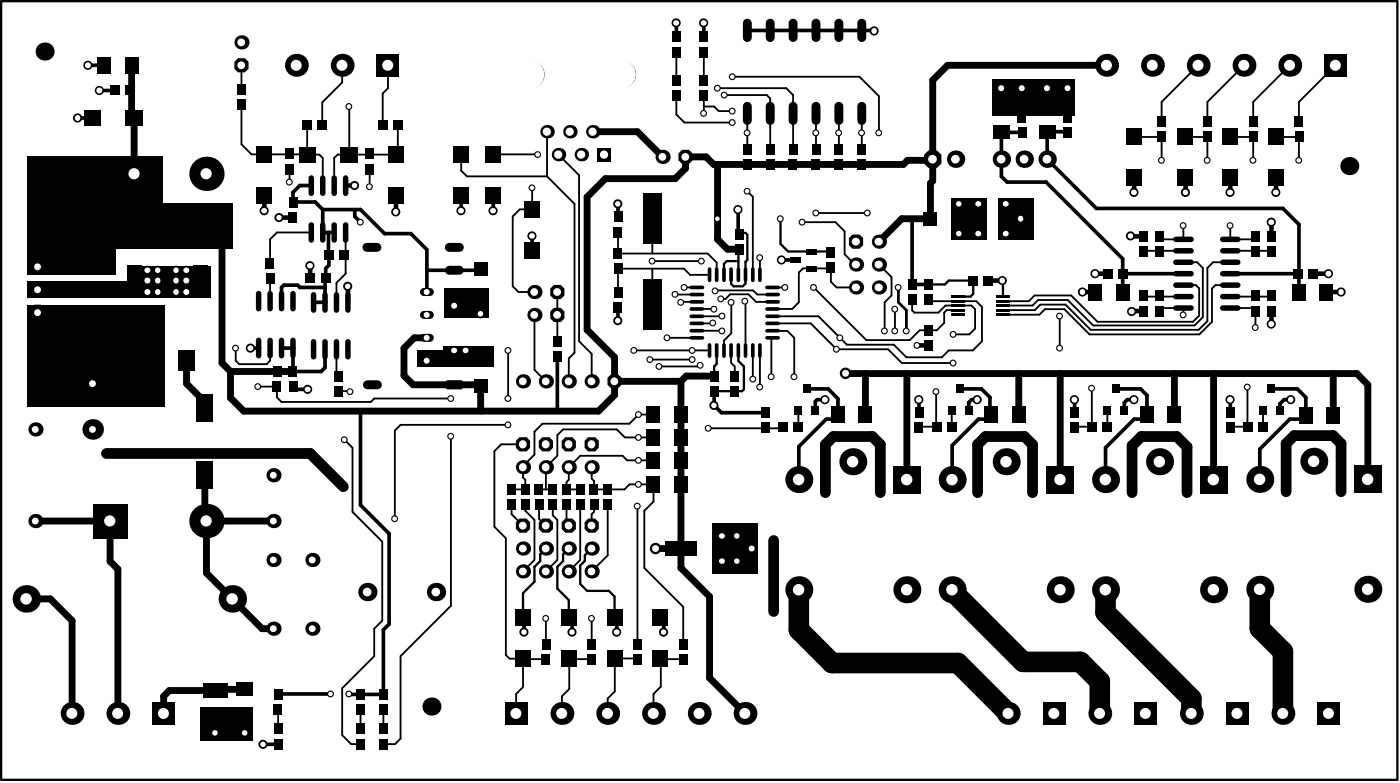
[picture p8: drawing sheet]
<svg xmlns="http://www.w3.org/2000/svg" width="258mm" height="144mm" viewBox="0 0 258 144" stroke-linecap="round" stroke-linejoin="round" font-family="sans-serif">
<path d="M19.6 83.6h37.6l6.1 6.1M142.7 99.6v13.1M152.2 90.8v-8.9l1.5-1.5h7.2l1.5 1.5v8.9M180.3 90.8v-8.9l1.5-1.5h7.2l1.5 1.5v8.9M208.8 90.8v-8.7l1.7-1.7h6.5l1.9 1.9v8.5M237.2 90.6v-8.9l1.5-1.4h7.2l1.5 1.4v8.9" fill="none" stroke="#000" stroke-width="2"/>
<path d="M.2 .2h257.5v143.5h-257.5zM136.2 42.9h1.3l.3 .4v4.6l-.3 .3v4.1l-.5 .5h-1.7l-.5-.5v-1.7M136.2 48.1h-2.2l-.5 .5v2M136.4 45.9l-.2 .2v4.5M144 40.3v4.6l1.4 1.4h7.7l.2 .2M171.2 52.4h3.1l.7-.7h4.5v2.4l-.5 .6h-2.3M185 51.8v2.9M132.2 64.6v2.5l-.5 .4v1.8M136.2 64.6v1.9l1 1v4.2l-.3 .4h-5.2M100.7 101.3v-.2l-1.1 1v1.3l-1 1.1v2.7l-2.1 2.1v4.4M104.9 101.1l-1 1v1.3l-1.1 1.1v4l2.1 2.1v3.1M109.1 101.1l-1.2 1.2v1.1l-.9 .8v3.4l1.3 1.3h4l1.1 1v3.8" fill="none" stroke="#000" stroke-width=".42"/>
<g fill="none" stroke="#000" stroke-width="1.3">
<path d="M24.3 12v9.3l.4 .4v20.5l-.8 .4 .2 .2h15l1.9 1.9v22.2l1.5 1.6M204.1 12h-29.3l-2.8 2.8v18.5l-.4 .5v6.5h-5.3l-4.2 4.2M24.7 32h.1M109.3 24.3h8.3l4.6 4.6M132.4 30.5v13.6l1.8 1.8h2.2M172 29.5h-4.6l-.8 .8h-35l-1.4-1.4h-3.8v2.1l-1.9 1.9h-12.8l-3.4 3.4v24.5l5.1 5v7l-3 3h-65.4l-2.5-2.5v-4.8M5.7 57.6h7l4.4 4.4v7.8M23.9 42.8h-14.6l-2.3 2.4v2.7M17.3 66.5h9.5M34.4 66.5v4.2l3.2 3.2M42.5 68.5h11.5M78.7 62.3h-2.3l-1.9 1.9v5l1.7 1.7h12.2l.3 .2v4.7"/>
<path d="M113.4 70.3h12.2M125.6 70.3v18.5M131.7 69.3h-5.1l-1 1M156 68.8h94.3l2 2.1v17.4M159.6 68.8v7.6M167.3 68.8v19.6M187.9 68.8v7.6M195.6 68.8v19.6M216.6 68.8v7.6M223.8 68.8v19.6M245.9 68.8v7.8M6.5 96h13.8v7.4l1.4 1.5v26.6"/>
<path d="M37.8 87.6v8.1l.3 .3M38.1 96h11.9M38.1 96v9.6l10.2 10.2h2.2M125.6 89.3v15.4l5.3 5.2v15l6.5 6.6M4.9 110.4h4.4l4 4v17.1M121 101.1h4.6M39.7 127.2h-8.5l-1 1.1v3.2M40.3 127h4.9"/>
</g>
<g fill="#000">
<circle cx="98.1" cy="34.6" r=".63"/>
<circle cx="60" cy="55.7" r=".34"/>
<circle cx="126.2" cy="53" r=".17"/>
<circle cx="140.2" cy="47.5" r=".17"/>
<circle cx="218.3" cy="41.6" r=".17"/>
<circle cx="47.7" cy="64.2" r=".34"/>
<circle cx="54" cy="64.2" r=".34"/>
<circle cx="127.7" cy="64.6" r=".17"/>
<circle cx="140.2" cy="71.3" r=".17"/>
<circle cx="38.1" cy="96" r=".63"/>
</g>
<g fill="none" stroke="#000" stroke-width=".68">
<path d="M16.3 12h2.9M18.4 16.7h2.8M124.8 4.2v2.6M129.8 4.2v2.6M137.8 5.6h23.4M14.4 21.7h2.7M57.4 34.2h-2.1l-1.3 1.3v1.7h4.1l1.4 1.4M59.5 38.6v4.2h2.1M59.5 38.6h7l4.4 4.5h4.9l2.9 2.9v7.8M65.4 38.6v1.3l1.1 1M85.1 36.1v2.7M91 36.1v2.7"/>
<path d="M114 37.6v2.4M136.2 38.6v4.3l.2 .2M176.9 37.6v2.7M180.5 37.6v2.7M188.5 24.4h-3.7l-.1-.1v8.2l1.1 1.1h7.1l14.2 14.1v6.1M197 24.4l-.2-.1h-3.6v5l9 9.1h34.4l3 3v12.4M60 53h-4.7l-.4-.5h-2.5l-.5 .5v2.5M60.6 42.8l.1 6.1-.6 .6-.1 6.2h-2.2M78.7 49.8h5.1M88.7 49.6l-.3 .2h-4.4M98.2 43.5v2.7M114 56.7v2.4"/>
<path d="M144.2 47.9h2.5M168.2 40.3v12.1h3M207.1 50.4h11.2M226.9 50.4h12.6M46.2 64.2h1.5M51.9 64.2h2.1v4.3h5.2l.8-.8v-3.3M54 71.2l.5 .5h2.3M66.3 75.8l.2 .2v17.1l5.3 5.2v16.7l-1.1 1.1v11.9l-6.3-.1M83.8 64.6v2.1M102.8 65.8v9.7M131.7 72.1v2.6l1.4 1.4h8.1M148.8 71.7h3.9l1.9 1.8v2.9"/>
<path d="M152.2 73.6h-1.5l-.3 .4v1.6M154.7 77.2h-2.3l-5.1 5.1v6.1M169.5 73.6v2.5M177.1 71.7h3.9l1.6 1.5v3.2M180.3 73.6h-1.1l-.5 .6v1.4M183 77.2h-2.5l-4.9 4.9v6.3M198.2 73.6v2.5M205.8 71.7h4.6l1.2 1.1v3.6M209.2 73.6h-1.3l-.5 .6v1.4M211.7 77.2h-2.5l-5.3 5.3v5.9M226.9 73.6v2.5M234.5 71.7h4.8l1.6 1.5v3.4"/>
<path d="M238.1 73.6h-1.2l-.8 .8v1.2M240.9 77.2h-3l-5.5 5.6v5.5M96.7 114v2.5M105.5 113.7v2.8M113.8 114.2v2.3M122.4 114.2v2.3M38.6 132.1l1.1 3M45.2 132.1v3M51.3 137.1l-2.7 .1M61 127.9l-9.7 .1"/>
</g>
<g fill="none" stroke="#000" stroke-width=".84">
<path d="M184.7 16.3v2.9M188.5 16.3v5.3M193.2 16.3v2.9M197 16.3v5.3M48.8 36.1v2.7M63.8 34.2h1.6M73 36.1v2.9M209.2 32.7v2.8M218.5 32.7l.2 .2v2.6M226.9 32.7v2.8M235.4 32.7v2.8M54 40l-2.5 .1"/>
<path d="M57.2 49l.1 2.3M64.2 52.8v2.9M83.8 54v2.3M88.7 54.9v2.9M182.3 51.7h2.6M185.6 40.3v2.8M199.7 53.8h2.3M202 50.4h2.4M208.6 43.6h2.3M208.9 57.3h2M234.5 40.9v2.7M234.5 57.3v2.4"/>
<path d="M242.3 50.4h2.8M244.7 53.8h2.7M169.2 63.6h2"/>
</g>
<g fill="none" stroke="#000" stroke-width=".34">
<path d="M44.5 12v4.5M44.5 19.3v7.3l1.9 1.8h10.3M63.1 12v3.2l-3.7 3.7v4.1M64.4 19.6v8.9M71.6 12v4.3l-1 .9v5.8M124.8 9.6v5.3M124.8 17.6v3.5l1.4 1.5h8.9M129.8 19.6h1.9l.9 .9h2.5M129.8 9.6v5.3M129.8 17.6v3.3M132.4 16.3h12.6l1.3 1.2v10M133.6 17.5h7.8l.7 .7v9.3"/>
<path d="M135.1 14.1h23.4l3.6 3.6v6.8M221 12l-6.7 6.8v3.7M229.5 12l-6.8 6.8v3.7M237.9 12l-6.7 6.8v3.7M246.3 12l-6.7 6.8v3.7M53.4 31.1v2.5M56.7 23v5.4l.1 .1h2.1l.6 .6v5.1M68.2 31.1v3.3M73.4 23v5.1l-.4 .4h-10.7l-.7 .6v5.1M85.1 28.4v3l1 1.1h14.8M91 28.4l8.2 .1M98.2 34.6v4h-2.3l-1.3 1.3v12.9l1 1h3"/>
<path d="M100.9 24.3v8.2M100.9 32.5l5.1 5.1v27.4l-1.1 1.1v4.2M103 28.5l3.8 3.8v30.6l2.3 2.3v5.1M137.8 35.2l1.1 1.1v14.3M137.8 20.9v6.6M150.5 20.5v7M150.5 39.3h9.5M154.7 20.9v6.6M159 20.9v6.6M209.1 25.2h5.2v4.3M218.5 25.1l.2 .1h4v4.3M226.9 25.1l.2 .1h4.1v4.3"/>
<path d="M235.4 25.1l.2 .1h4v4.3M49.8 51.4v4.1M57.4 42.8h-6.3l-1.3 1.3v4.5M63.8 42.8v7.6l-1.7 1.7v3.6M98.6 58v10.2l2.1 2.1M102.8 53.8v9.2M114 42.8v3.9h16.5l1.7 1.7v2.2M120.3 40.3v6.4M120.3 49.5v6.2M120.3 48.1h9.1M124.5 54.2l4.1 .1M126.2 53h2.4"/>
<path d="M128.6 55.6l-3 .1M128.6 56.9l3.1 .1M130.9 50.6h-3.6l-1.1-1.1h-12.2v4.4M131.5 59.5l.1 .1h-3M131.9 53.6l7-.1 .8 .8h2.8M133 55.1h.8l.9-.9h3.4l1.4 1.4h3M133.2 58.2l-4.6 .1M134.9 55.7v5.7l-1.4 1.4v1.8M137.4 55.5l.1 9.1M140.2 47.5v3.1M142.5 53h2.3M142.5 59.6h7l4.8 4.8h9.5l2.5 2.5h9.5"/>
<path d="M148 40.9h6.1l1.7 1.7v4.2l1.9 1.9h.2M150.1 53l9.7 9.7h8l1.8-1.8h3.2l1.4-1.4v-1.9l.4-.5h2.1M157.9 53h-3.6l-1-1.1v-2.6l-.2 .2h-5l-.8 .7v5.5l-1.2 1.2h-3.6M162.1 48.7l2.3 2.4v3.3l-1.2 1.3v5.3M165.1 57v4M168.2 55.2v2l.5 .4h4.4l1.3-1.3h4.8l.7 .7v3.6l-1.1 1h-3M171.2 55.2l.3 .3h8.6l1 1.1v6.3l-1.7 1.7h-4.4l-1.3 1.2h-6.5l-2.3-2.3h-8.7l-5.2-5.2h-8.5M195.5 58.2v6M210.9 54.5l.1 .2h7.3M213.8 56.8h4.9M218.3 41.6v2.5h-4.2M218.3 56.8v1.2"/>
<path d="M218.3 48.3h2.5l1.1 1.1v9.1l-1.6 1.5h-18.7l-4.6-4.7h-5.5l-1 1h-5.5M218.3 52.5h2.3l.6 .6v5.1l-1.2 1.1h-17.6l-4.8-4.9h-6.8l-1 1.1h-4.8M218.3 46.2h-7.3l-.1 .1M226.9 52.5h-2.7l-.6 .7v6.1l-2.4 2.3h-20.2l-4.7-4.6h-3.6l-1 1h-6.7M226.9 48.3h-3.1l-1.1 1.1v9.8l-1.6 1.6h-19.9l-4.7-4.7h-4.6l-1 1h-5.9M226.9 41.6v2.5h4.9M226.9 46.2h7.5l.1 .1M226.9 56.8h4.7M231.6 57.3v3.1M234.5 54.5l-.1 .2h-7.5M43.5 64.2v2.3l.6 .6h5.1l.6-.6v-2.3M47.6 71.2h3.5v2l.8 .9h16.5l.6-.7h14.2"/>
<path d="M62.1 64.4v4.5l.4 .4M62.5 72.1l2.1 .1M93.7 78.3h-19.8l-1.1 1v16.3M93.7 64.6v8.8M116.9 64.6h14M119.9 66.3h7.8M120.5 76.4h-2.7l-1.7 1.7h-16l-1.5 1.5v4.2l-2.1 2.1v2.1l.4 .4v1.8h-2.5M123.1 62.3h5.7M128.6 60.9l4.6 .1M129.2 67.3l-.2 .2h-7.4M134.8 64.6v2.3l.7 .6v1.8M138.9 64.6v5.2"/>
<path d="M140.2 64.6v6.7M142.5 62.3l-.2 .2v6.9M142.5 60.9l2.7 .1 1.3 1.3v7.1M144.5 78.7l-.2 .2h-13.6M147.3 75.6v3.1M172.7 78.6h-3l-.2 .2M172.7 78.6l.1 .1M172.7 72.2v6.4M175.5 75.6v3.1M198.9 78.6h2.5M201.4 78.6l.1 .1M201.4 71.5v7.1"/>
<path d="M204.3 75.6v3.1M230.1 78.6h-3l-.2 .2M230.1 78.6l.1 .1M230.1 71.3v7.3M233 75.6v3.1M63.5 81l1.5 1.5v11.8l5.5 5.5v14.6l-1.5 1.4v5.1l-5.9 5.9v8.7l1.7 1.6h1.7M83.2 80.4v31.2l-9.3 9.3v15.2l-1 1h-2.2M94.4 93v1.7l2.1 2.2M96.5 81.9h-4l-1.3 1.2v14l2.1 2.1v21.5l.7 .7h2.5v5.2l-1.3 1.3v3.6M96.9 93v1.1l1.7 1.7v7.4l-2.1 2.1M99.4 93v2.6l1.3 1.3M99.4 90.2h2.6"/>
<path d="M102 93v2l.8 .8v7.4l-2.1 2.1M104.5 93v3.4l.4 .5M107 93v10.2l-2.1 2.1M109.1 86.1v2.1l.5 .4v1.6h5.6l.9-.9h4.4v3.1l-1.7 1.7v10.6l7.2 7.1v7M109.6 93v1.3l-.5 .4v2.2M112.1 93v9.3l-3 3M117.6 93.3v25.4M120.5 84.8h-4.8l-.9-.8h-7.8l-2.1 2.1v2.3l-.4 .4v1.4h2.5M120.5 80.6h-5.2l-1.5-1.5h-9.9l-1.1 1.1v3.8l-2.1 2.1v4.1M96.5 110.4v3.3M100.7 114v4.8M109.1 114v4.7"/>
<path d="M51.3 130.7v3.6M66.5 130.7v3.6M70.7 130.7v3.6M96.8 121.5h3.9M104.9 121.4l.1 .1M105 121.5v5.4l-1.4 1.4v3.2M105 121.5h4.1M113.4 121.3v.1M113.4 121.3v6.1l-1.3 1.3v2.8M113.4 121.3h3.8M121.8 121.4l.1 .1M121.9 121.5v5l-1.4 1.4v3.6"/>
<path d="M121.9 121.5h4.1"/>
</g>
<path d="M165.7 53v2.7l1.5 1.5v3.8" fill="none" stroke="#000" stroke-width=".51"/>
<path d="M147.3 108.7v7.4l6.2 6.1h23.2l9.3 9.3M175.6 108.7v.2l13.1 13.1h10.6l3.6 3.6v5.9M203.9 108.7v4.2l15.9 15.8v2.8M232.4 108.6v7.2l4.2 4.3v11.4" fill="none" stroke="#000" stroke-width="3.8"/>
<g fill="#000">
<path d="M183 14.6h15.2v6.7h-15.2z" fill-rule="evenodd"/>
<path d="M5.1 45.8h16.2v4.8h-16.2z" fill-rule="evenodd"/>
<path d="M5.1 51.9h33.7v3h-33.7z" fill-rule="evenodd"/>
<path d="M5.1 28.7h24.9v17.1h-24.9z" fill-rule="evenodd"/>
<path d="M23.4 49h15.4v5.7h-15.4z" fill-rule="evenodd"/>
<path d="M30 37.4h13.1v8.4h-13.1z" fill-rule="evenodd"/>
<path d="M81.9 53.2h8.2v5.5h-8.2z" fill-rule="evenodd"/>
<path d="M175.4 36.5h6.6v7.6h-6.6z" fill-rule="evenodd"/>
<path d="M184.1 36.5h6.5v7.6h-6.5z" fill-rule="evenodd"/>
<path d="M5.1 56.1h25.3v18.8h-25.3z" fill-rule="evenodd"/>
<path d="M77.1 64.6h4.6v2.9h-4.6z" fill-rule="evenodd"/>
<path d="M81.7 63.7h9.3v3.8h-9.3z" fill-rule="evenodd"/>
<path d="M131.3 96.4h8.4v9.3h-8.4z" fill-rule="evenodd"/>
<path d="M36.9 130.4h9.8v6.1h-9.8z" fill-rule="evenodd"/>
</g>
<circle cx="98.1" cy="34.6" r=".42" fill="#fff"/>
<circle cx="99.2" cy="28.5" r=".63" fill="#000"/>
<circle cx="99.2" cy="28.5" r=".42" fill="#fff"/>
<circle cx="120.3" cy="48.1" r=".63" fill="#000"/>
<circle cx="120.3" cy="48.1" r=".42" fill="#fff"/>
<circle cx="129.4" cy="48.1" r=".63" fill="#000"/>
<circle cx="129.4" cy="48.1" r=".42" fill="#fff"/>
<circle cx="140.1" cy="47.5" r=".63" fill="#000"/>
<circle cx="140.1" cy="47.5" r=".42" fill="#fff"/>
<circle cx="154.9" cy="62.3" r=".63" fill="#000"/>
<circle cx="154.9" cy="62.3" r=".42" fill="#fff"/>
<circle cx="154.3" cy="64.4" r=".63" fill="#000"/>
<circle cx="154.3" cy="64.4" r=".42" fill="#fff"/>
<circle cx="175.8" cy="66.9" r=".63" fill="#000"/>
<circle cx="175.8" cy="66.9" r=".42" fill="#fff"/>
<circle cx="175.8" cy="61.6" r=".63" fill="#000"/>
<circle cx="175.8" cy="61.6" r=".42" fill="#fff"/>
<circle cx="230.1" cy="71.3" r=".63" fill="#000"/>
<circle cx="230.1" cy="71.3" r=".42" fill="#fff"/>
<circle cx="201.3" cy="71.5" r=".63" fill="#000"/>
<circle cx="201.3" cy="71.5" r=".42" fill="#fff"/>
<circle cx="195.4" cy="64.2" r=".63" fill="#000"/>
<circle cx="195.4" cy="64.2" r=".42" fill="#fff"/>
<circle cx="195.4" cy="58.2" r=".63" fill="#000"/>
<circle cx="195.4" cy="58.2" r=".42" fill="#fff"/>
<circle cx="163.1" cy="61" r=".63" fill="#000"/>
<circle cx="163.1" cy="61" r=".42" fill="#fff"/>
<circle cx="172.6" cy="72.2" r=".63" fill="#000"/>
<circle cx="172.6" cy="72.2" r=".42" fill="#fff"/>
<circle cx="165" cy="61" r=".63" fill="#000"/>
<circle cx="165" cy="61" r=".42" fill="#fff"/>
<circle cx="165" cy="57" r=".63" fill="#000"/>
<circle cx="165" cy="57" r=".42" fill="#fff"/>
<circle cx="150" cy="53" r=".63" fill="#000"/>
<circle cx="150" cy="53" r=".42" fill="#fff"/>
<circle cx="144.8" cy="53" r=".63" fill="#000"/>
<circle cx="144.8" cy="53" r=".42" fill="#fff"/>
<circle cx="158.9" cy="24.5" r=".63" fill="#000"/>
<circle cx="158.9" cy="24.5" r=".42" fill="#fff"/>
<circle cx="137.4" cy="55.5" r=".63" fill="#000"/>
<circle cx="137.4" cy="55.5" r=".42" fill="#fff"/>
<circle cx="154.7" cy="24.5" r=".63" fill="#000"/>
<circle cx="154.7" cy="24.5" r=".42" fill="#fff"/>
<circle cx="134.8" cy="55.7" r=".63" fill="#000"/>
<circle cx="134.8" cy="55.7" r=".42" fill="#fff"/>
<circle cx="135.1" cy="22.6" r=".63" fill="#000"/>
<circle cx="135.1" cy="22.6" r=".42" fill="#fff"/>
<circle cx="127.7" cy="64.6" r=".63" fill="#000"/>
<circle cx="127.7" cy="64.6" r=".42" fill="#fff"/>
<circle cx="133.2" cy="61" r=".63" fill="#000"/>
<circle cx="133.2" cy="61" r=".42" fill="#fff"/>
<circle cx="129.8" cy="20.9" r=".63" fill="#000"/>
<circle cx="129.8" cy="20.9" r=".42" fill="#fff"/>
<circle cx="123" cy="62.3" r=".63" fill="#000"/>
<circle cx="123" cy="62.3" r=".42" fill="#fff"/>
<circle cx="131.5" cy="59.5" r=".63" fill="#000"/>
<circle cx="131.5" cy="59.5" r=".42" fill="#fff"/>
<circle cx="133.2" cy="58.2" r=".63" fill="#000"/>
<circle cx="133.2" cy="58.2" r=".42" fill="#fff"/>
<circle cx="131.7" cy="57" r=".63" fill="#000"/>
<circle cx="131.7" cy="57" r=".42" fill="#fff"/>
<circle cx="146.5" cy="69.4" r=".63" fill="#000"/>
<circle cx="146.5" cy="69.4" r=".42" fill="#fff"/>
<circle cx="142.2" cy="69.4" r=".63" fill="#000"/>
<circle cx="142.2" cy="69.4" r=".42" fill="#fff"/>
<circle cx="140.1" cy="71.3" r=".63" fill="#000"/>
<circle cx="140.1" cy="71.3" r=".42" fill="#fff"/>
<circle cx="138.9" cy="69.8" r=".63" fill="#000"/>
<circle cx="138.9" cy="69.8" r=".42" fill="#fff"/>
<circle cx="117.7" cy="76.4" r=".63" fill="#000"/>
<circle cx="117.7" cy="76.4" r=".42" fill="#fff"/>
<circle cx="117.7" cy="80.6" r=".63" fill="#000"/>
<circle cx="117.7" cy="80.6" r=".42" fill="#fff"/>
<circle cx="117.7" cy="84.8" r=".63" fill="#000"/>
<circle cx="117.7" cy="84.8" r=".42" fill="#fff"/>
<circle cx="117.7" cy="89.3" r=".63" fill="#000"/>
<circle cx="117.7" cy="89.3" r=".42" fill="#fff"/>
<circle cx="130.6" cy="78.9" r=".63" fill="#000"/>
<circle cx="130.6" cy="78.9" r=".42" fill="#fff"/>
<circle cx="125.6" cy="55.7" r=".63" fill="#000"/>
<circle cx="125.6" cy="55.7" r=".42" fill="#fff"/>
<circle cx="132.3" cy="16.3" r=".63" fill="#000"/>
<circle cx="132.3" cy="16.3" r=".42" fill="#fff"/>
<circle cx="133.6" cy="17.5" r=".63" fill="#000"/>
<circle cx="133.6" cy="17.5" r=".42" fill="#fff"/>
<circle cx="124.5" cy="54.2" r=".63" fill="#000"/>
<circle cx="124.5" cy="54.2" r=".42" fill="#fff"/>
<circle cx="126.2" cy="53" r=".63" fill="#000"/>
<circle cx="126.2" cy="53" r=".42" fill="#fff"/>
<circle cx="137.8" cy="24.5" r=".63" fill="#000"/>
<circle cx="137.8" cy="24.5" r=".42" fill="#fff"/>
<circle cx="137.8" cy="35.2" r=".63" fill="#000"/>
<circle cx="137.8" cy="35.2" r=".42" fill="#fff"/>
<circle cx="150.5" cy="24.5" r=".63" fill="#000"/>
<circle cx="150.5" cy="24.5" r=".42" fill="#fff"/>
<circle cx="150.5" cy="39.3" r=".63" fill="#000"/>
<circle cx="150.5" cy="39.3" r=".42" fill="#fff"/>
<circle cx="160" cy="39.3" r=".63" fill="#000"/>
<circle cx="160" cy="39.3" r=".42" fill="#fff"/>
<circle cx="162.1" cy="24.5" r=".63" fill="#000"/>
<circle cx="162.1" cy="24.5" r=".42" fill="#fff"/>
<circle cx="135.1" cy="14.1" r=".63" fill="#000"/>
<circle cx="135.1" cy="14.1" r=".42" fill="#fff"/>
<circle cx="135.1" cy="20.5" r=".63" fill="#000"/>
<circle cx="135.1" cy="20.5" r=".42" fill="#fff"/>
<circle cx="147.9" cy="40.9" r=".63" fill="#000"/>
<circle cx="147.9" cy="40.9" r=".42" fill="#fff"/>
<circle cx="131.9" cy="53.6" r=".63" fill="#000"/>
<circle cx="131.9" cy="53.6" r=".42" fill="#fff"/>
<circle cx="119.9" cy="66.3" r=".63" fill="#000"/>
<circle cx="119.9" cy="66.3" r=".42" fill="#fff"/>
<circle cx="132.9" cy="55.1" r=".63" fill="#000"/>
<circle cx="132.9" cy="55.1" r=".42" fill="#fff"/>
<circle cx="127.7" cy="66.3" r=".63" fill="#000"/>
<circle cx="127.7" cy="66.3" r=".42" fill="#fff"/>
<circle cx="129.1" cy="67.3" r=".63" fill="#000"/>
<circle cx="129.1" cy="67.3" r=".42" fill="#fff"/>
<circle cx="121.5" cy="67.5" r=".63" fill="#000"/>
<circle cx="121.5" cy="67.5" r=".42" fill="#fff"/>
<circle cx="64.6" cy="72.2" r=".63" fill="#000"/>
<circle cx="64.6" cy="72.2" r=".42" fill="#fff"/>
<circle cx="116.9" cy="64.6" r=".63" fill="#000"/>
<circle cx="116.9" cy="64.6" r=".42" fill="#fff"/>
<circle cx="93.7" cy="64.6" r=".63" fill="#000"/>
<circle cx="93.7" cy="64.6" r=".42" fill="#fff"/>
<circle cx="93.7" cy="73.4" r=".63" fill="#000"/>
<circle cx="93.7" cy="73.4" r=".42" fill="#fff"/>
<circle cx="93.7" cy="78.3" r=".63" fill="#000"/>
<circle cx="93.7" cy="78.3" r=".42" fill="#fff"/>
<circle cx="72.8" cy="95.6" r=".63" fill="#000"/>
<circle cx="72.8" cy="95.6" r=".42" fill="#fff"/>
<circle cx="132.3" cy="40.3" r=".63" fill="#000"/>
<circle cx="132.3" cy="40.3" r=".42" fill="#fff"/>
<circle cx="143.9" cy="40.3" r=".63" fill="#000"/>
<circle cx="143.9" cy="40.3" r=".42" fill="#fff"/>
<circle cx="156" cy="68.8" r="1.06" fill="#000"/>
<circle cx="156" cy="68.8" r=".63" fill="#fff"/>
<circle cx="120.9" cy="101.1" r="1.06" fill="#000"/>
<circle cx="120.9" cy="101.1" r=".63" fill="#fff"/>
<circle cx="218.2" cy="41.6" r=".63" fill="#000"/>
<circle cx="218.2" cy="41.6" r=".42" fill="#fff"/>
<circle cx="222.7" cy="29.5" r=".63" fill="#000"/>
<circle cx="222.7" cy="29.5" r=".42" fill="#fff"/>
<circle cx="226.9" cy="41.6" r=".63" fill="#000"/>
<circle cx="226.9" cy="41.6" r=".42" fill="#fff"/>
<circle cx="231.1" cy="29.5" r=".63" fill="#000"/>
<circle cx="231.1" cy="29.5" r=".42" fill="#fff"/>
<circle cx="231.5" cy="60.4" r=".63" fill="#000"/>
<circle cx="231.5" cy="60.4" r=".42" fill="#fff"/>
<circle cx="239.6" cy="29.5" r=".63" fill="#000"/>
<circle cx="239.6" cy="29.5" r=".42" fill="#fff"/>
<circle cx="218.2" cy="58" r=".63" fill="#000"/>
<circle cx="218.2" cy="58" r=".42" fill="#fff"/>
<circle cx="214.2" cy="29.5" r=".63" fill="#000"/>
<circle cx="214.2" cy="29.5" r=".42" fill="#fff"/>
<circle cx="100.7" cy="114" r=".63" fill="#000"/>
<circle cx="100.7" cy="114" r=".42" fill="#fff"/>
<circle cx="109.1" cy="114" r=".63" fill="#000"/>
<circle cx="109.1" cy="114" r=".42" fill="#fff"/>
<circle cx="117.5" cy="93.3" r=".63" fill="#000"/>
<circle cx="117.5" cy="93.3" r=".42" fill="#fff"/>
<circle cx="83.1" cy="80.4" r=".63" fill="#000"/>
<circle cx="83.1" cy="80.4" r=".42" fill="#fff"/>
<circle cx="63.5" cy="81" r=".63" fill="#000"/>
<circle cx="63.5" cy="81" r=".42" fill="#fff"/>
<circle cx="47.5" cy="71.2" r=".63" fill="#000"/>
<circle cx="47.5" cy="71.2" r=".42" fill="#fff"/>
<circle cx="43.4" cy="64.2" r=".63" fill="#000"/>
<circle cx="43.4" cy="64.2" r=".42" fill="#fff"/>
<circle cx="64.3" cy="19.6" r=".63" fill="#000"/>
<circle cx="64.3" cy="19.6" r=".42" fill="#fff"/>
<circle cx="53.4" cy="33.6" r=".63" fill="#000"/>
<circle cx="53.4" cy="33.6" r=".42" fill="#fff"/>
<circle cx="68.1" cy="34.4" r=".63" fill="#000"/>
<circle cx="68.1" cy="34.4" r=".42" fill="#fff"/>
<circle cx="48.7" cy="38.8" r=".84" fill="#000"/>
<circle cx="48.7" cy="38.8" r=".53" fill="#fff"/>
<circle cx="73" cy="39" r=".84" fill="#000"/>
<circle cx="73" cy="39" r=".53" fill="#fff"/>
<circle cx="65.4" cy="34.2" r=".84" fill="#000"/>
<circle cx="65.4" cy="34.2" r=".51" fill="#fff"/>
<circle cx="51.5" cy="40.1" r=".84" fill="#000"/>
<circle cx="51.5" cy="40.1" r=".51" fill="#fff"/>
<circle cx="57.2" cy="49" r=".84" fill="#000"/>
<circle cx="57.2" cy="49" r=".53" fill="#fff"/>
<circle cx="64.1" cy="52.8" r=".84" fill="#000"/>
<circle cx="64.1" cy="52.8" r=".51" fill="#fff"/>
<circle cx="83.8" cy="56.3" r=".84" fill="#000"/>
<circle cx="83.8" cy="56.3" r=".55" fill="#fff"/>
<circle cx="88.6" cy="57.8" r=".84" fill="#000"/>
<circle cx="88.6" cy="57.8" r=".51" fill="#fff"/>
<circle cx="196.9" cy="16.3" r=".84" fill="#000"/>
<circle cx="196.9" cy="16.3" r=".55" fill="#fff"/>
<circle cx="193.1" cy="16.3" r=".84" fill="#000"/>
<circle cx="193.1" cy="16.3" r=".55" fill="#fff"/>
<circle cx="188.5" cy="16.3" r=".84" fill="#000"/>
<circle cx="188.5" cy="16.3" r=".55" fill="#fff"/>
<circle cx="184.7" cy="16.3" r=".84" fill="#000"/>
<circle cx="184.7" cy="16.3" r=".55" fill="#fff"/>
<circle cx="185.5" cy="43.1" r=".84" fill="#000"/>
<circle cx="185.5" cy="43.1" r=".53" fill="#fff"/>
<circle cx="188.3" cy="40.3" r=".84" fill="#000"/>
<circle cx="188.2" cy="40.3" r=".53" fill="#fff"/>
<circle cx="185.5" cy="37.6" r=".84" fill="#000"/>
<circle cx="185.5" cy="37.6" r=".53" fill="#fff"/>
<circle cx="184.9" cy="51.7" r=".84" fill="#000"/>
<circle cx="184.9" cy="51.7" r=".53" fill="#fff"/>
<circle cx="202" cy="50.4" r=".84" fill="#000"/>
<circle cx="202" cy="50.4" r=".55" fill="#fff"/>
<circle cx="199.7" cy="53.8" r=".84" fill="#000"/>
<circle cx="199.6" cy="53.8" r=".53" fill="#fff"/>
<circle cx="208.7" cy="57.4" r=".84" fill="#000"/>
<circle cx="208.8" cy="57.4" r=".53" fill="#fff"/>
<circle cx="208.5" cy="43.5" r=".84" fill="#000"/>
<circle cx="208.5" cy="43.5" r=".51" fill="#fff"/>
<circle cx="209.2" cy="35.5" r=".84" fill="#000"/>
<circle cx="209.2" cy="35.5" r=".53" fill="#fff"/>
<circle cx="218.7" cy="35.5" r=".84" fill="#000"/>
<circle cx="218.7" cy="35.5" r=".51" fill="#fff"/>
<circle cx="226.9" cy="35.5" r=".84" fill="#000"/>
<circle cx="226.9" cy="35.5" r=".53" fill="#fff"/>
<circle cx="235.3" cy="35.5" r=".84" fill="#000"/>
<circle cx="235.4" cy="35.5" r=".53" fill="#fff"/>
<circle cx="234.5" cy="40.9" r=".84" fill="#000"/>
<circle cx="234.5" cy="40.9" r=".53" fill="#fff"/>
<circle cx="245" cy="50.4" r=".84" fill="#000"/>
<circle cx="245" cy="50.4" r=".55" fill="#fff"/>
<circle cx="247.4" cy="53.8" r=".84" fill="#000"/>
<circle cx="247.3" cy="53.8" r=".53" fill="#fff"/>
<circle cx="234.5" cy="59.7" r=".84" fill="#000"/>
<circle cx="234.5" cy="59.7" r=".55" fill="#fff"/>
<circle cx="45.1" cy="135.1" r=".84" fill="#000"/>
<circle cx="45.1" cy="135.1" r=".51" fill="#fff"/>
<circle cx="96.6" cy="116.5" r=".84" fill="#000"/>
<circle cx="96.6" cy="116.5" r=".51" fill="#fff"/>
<circle cx="105.5" cy="116.5" r=".84" fill="#000"/>
<circle cx="105.5" cy="116.5" r=".51" fill="#fff"/>
<circle cx="113.7" cy="116.5" r=".84" fill="#000"/>
<circle cx="113.8" cy="116.5" r=".53" fill="#fff"/>
<circle cx="122.4" cy="116.5" r=".84" fill="#000"/>
<circle cx="122.4" cy="116.5" r=".51" fill="#fff"/>
<circle cx="133.2" cy="98.8" r=".84" fill="#000"/>
<circle cx="133.2" cy="98.8" r=".53" fill="#fff"/>
<circle cx="135.9" cy="98.8" r=".84" fill="#000"/>
<circle cx="135.9" cy="98.8" r=".51" fill="#fff"/>
<circle cx="133.2" cy="103.4" r=".84" fill="#000"/>
<circle cx="133.2" cy="103.4" r=".53" fill="#fff"/>
<circle cx="135.9" cy="103.4" r=".84" fill="#000"/>
<circle cx="135.9" cy="103.4" r=".51" fill="#fff"/>
<circle cx="138.6" cy="101.1" r=".84" fill="#000"/>
<circle cx="138.6" cy="101.1" r=".55" fill="#fff"/>
<circle cx="27.2" cy="49.8" r=".84" fill="#000"/>
<circle cx="27.2" cy="49.8" r=".53" fill="#fff"/>
<circle cx="27.2" cy="51.7" r=".84" fill="#000"/>
<circle cx="27.2" cy="51.7" r=".55" fill="#fff"/>
<circle cx="34.4" cy="49.8" r=".84" fill="#000"/>
<circle cx="34.4" cy="49.8" r=".53" fill="#fff"/>
<circle cx="34.4" cy="51.7" r=".84" fill="#000"/>
<circle cx="34.4" cy="51.7" r=".55" fill="#fff"/>
<circle cx="34.4" cy="53.8" r=".84" fill="#000"/>
<circle cx="34.4" cy="53.8" r=".55" fill="#fff"/>
<circle cx="29.1" cy="49.8" r=".84" fill="#000"/>
<circle cx="29.1" cy="49.8" r=".51" fill="#fff"/>
<circle cx="29.1" cy="51.7" r=".84" fill="#000"/>
<circle cx="29.1" cy="51.7" r=".53" fill="#fff"/>
<circle cx="32.5" cy="49.8" r=".84" fill="#000"/>
<circle cx="32.5" cy="49.8" r=".51" fill="#fff"/>
<circle cx="32.5" cy="51.7" r=".84" fill="#000"/>
<circle cx="32.4" cy="51.7" r=".53" fill="#fff"/>
<circle cx="32.5" cy="53.8" r=".84" fill="#000"/>
<circle cx="32.4" cy="53.8" r=".53" fill="#fff"/>
<circle cx="46.2" cy="64.2" r=".84" fill="#000"/>
<circle cx="46.2" cy="64.2" r=".53" fill="#fff"/>
<circle cx="56.7" cy="71.7" r=".84" fill="#000"/>
<circle cx="56.8" cy="71.7" r=".53" fill="#fff"/>
<circle cx="83.8" cy="64.6" r=".84" fill="#000"/>
<circle cx="83.8" cy="64.6" r=".53" fill="#fff"/>
<circle cx="85.9" cy="64.6" r=".84" fill="#000"/>
<circle cx="85.9" cy="64.6" r=".53" fill="#fff"/>
<circle cx="113.9" cy="59.1" r=".84" fill="#000"/>
<circle cx="113.9" cy="59.1" r=".51" fill="#fff"/>
<circle cx="98.1" cy="43.5" r=".84" fill="#000"/>
<circle cx="98.1" cy="43.5" r=".53" fill="#fff"/>
<circle cx="90.9" cy="38.8" r=".84" fill="#000"/>
<circle cx="91" cy="38.8" r=".53" fill="#fff"/>
<circle cx="85" cy="38.8" r=".84" fill="#000"/>
<circle cx="85" cy="38.8" r=".53" fill="#fff"/>
<circle cx="113.9" cy="37.6" r=".84" fill="#000"/>
<circle cx="113.9" cy="37.6" r=".51" fill="#fff"/>
<circle cx="124.7" cy="4.2" r=".84" fill="#000"/>
<circle cx="124.7" cy="4.2" r=".53" fill="#fff"/>
<circle cx="129.8" cy="4.2" r=".84" fill="#000"/>
<circle cx="129.8" cy="4.2" r=".53" fill="#fff"/>
<circle cx="161.2" cy="5.7" r=".84" fill="#000"/>
<circle cx="161.2" cy="5.7" r=".53" fill="#fff"/>
<circle cx="176.9" cy="43.1" r=".84" fill="#000"/>
<circle cx="176.9" cy="43.1" r=".51" fill="#fff"/>
<circle cx="180.4" cy="43.1" r=".84" fill="#000"/>
<circle cx="180.5" cy="43.1" r=".53" fill="#fff"/>
<circle cx="176.9" cy="37.6" r=".84" fill="#000"/>
<circle cx="176.9" cy="37.6" r=".51" fill="#fff"/>
<circle cx="180.4" cy="37.6" r=".84" fill="#000"/>
<circle cx="180.5" cy="37.6" r=".53" fill="#fff"/>
<circle cx="136.1" cy="38.6" r=".84" fill="#000"/>
<circle cx="136.1" cy="38.6" r=".55" fill="#fff"/>
<circle cx="144.1" cy="47.9" r=".84" fill="#000"/>
<circle cx="144.1" cy="47.9" r=".55" fill="#fff"/>
<circle cx="131.7" cy="74.7" r=".84" fill="#000"/>
<circle cx="131.7" cy="74.7" r=".51" fill="#fff"/>
<circle cx="152.2" cy="73.6" r=".84" fill="#000"/>
<circle cx="152.2" cy="73.6" r=".55" fill="#fff"/>
<circle cx="169.5" cy="73.6" r=".84" fill="#000"/>
<circle cx="169.5" cy="73.6" r=".55" fill="#fff"/>
<circle cx="180.2" cy="73.6" r=".84" fill="#000"/>
<circle cx="180.2" cy="73.6" r=".53" fill="#fff"/>
<circle cx="209.2" cy="73.6" r=".84" fill="#000"/>
<circle cx="209.2" cy="73.6" r=".55" fill="#fff"/>
<circle cx="198.2" cy="73.6" r=".84" fill="#000"/>
<circle cx="198.2" cy="73.6" r=".55" fill="#fff"/>
<circle cx="226.9" cy="73.6" r=".84" fill="#000"/>
<circle cx="226.9" cy="73.6" r=".55" fill="#fff"/>
<circle cx="238.1" cy="73.6" r=".84" fill="#000"/>
<circle cx="238.1" cy="73.6" r=".53" fill="#fff"/>
<circle cx="16.2" cy="12" r=".84" fill="#000"/>
<circle cx="16.2" cy="12" r=".55" fill="#fff"/>
<circle cx="18.3" cy="16.7" r=".84" fill="#000"/>
<circle cx="18.3" cy="16.7" r=".55" fill="#fff"/>
<circle cx="14.3" cy="21.7" r=".84" fill="#000"/>
<circle cx="14.3" cy="21.7" r=".53" fill="#fff"/>
<circle cx="83.1" cy="73.4" r=".63" fill="#000"/>
<circle cx="83.1" cy="73.4" r=".42" fill="#fff"/>
<circle cx="169.1" cy="63.6" r=".63" fill="#000"/>
<circle cx="169.1" cy="63.6" r=".42" fill="#fff"/>
<circle cx="167.1" cy="61" r=".63" fill="#000"/>
<circle cx="167.1" cy="61" r=".42" fill="#fff"/>
<circle cx="165.7" cy="53" r=".63" fill="#000"/>
<circle cx="165.7" cy="53" r=".42" fill="#fff"/>
<circle cx="48.5" cy="137.2" r=".84" fill="#000"/>
<circle cx="48.5" cy="137.2" r=".51" fill="#fff"/>
<circle cx="29.1" cy="53.8" r=".84" fill="#000"/>
<circle cx="29.1" cy="53.8" r=".53" fill="#fff"/>
<circle cx="27.2" cy="53.8" r=".84" fill="#000"/>
<circle cx="27.2" cy="53.8" r=".55" fill="#fff"/>
<circle cx="39.6" cy="135.1" r=".84" fill="#000"/>
<circle cx="39.6" cy="135.1" r=".51" fill="#fff"/>
<circle cx="66.5" cy="40.9" r=".63" fill="#000"/>
<circle cx="66.5" cy="40.9" r=".42" fill="#fff"/>
<circle cx="64.3" cy="127.9" r=".63" fill="#000"/>
<circle cx="64.3" cy="127.9" r=".42" fill="#fff"/>
<circle cx="61" cy="127.9" r=".63" fill="#000"/>
<circle cx="61" cy="127.9" r=".42" fill="#fff"/>
<circle cx="100.7" cy="105.3" r="1.31" fill="#000"/>
<circle cx="100.7" cy="105.3" r=".72" fill="#fff"/>
<path d="M100 80.6h1.4l.6 .6v1.3l-.6 .7h-1.4l-.6-.7v-1.3z" fill-rule="evenodd" fill="#000"/>
<circle cx="100.6" cy="81.9" r=".74" fill="#fff"/>
<circle cx="100.9" cy="24.3" r="1.25" fill="#000"/>
<circle cx="100.9" cy="24.3" r=".76" fill="#fff"/>
<path d="M156.6 43.9l.7-.7h1.2l.7 .7v1.3l-.7 .6h-1.2l-.7-.6z" fill-rule="evenodd" fill="#000"/>
<circle cx="157.9" cy="44.5" r=".74" fill="#fff"/>
<path d="M99.4 96.2l.7-.6h1.2l.7 .6v1.3l-.7 .7h-1.2l-.7-.7z" fill-rule="evenodd" fill="#000"/>
<circle cx="100.7" cy="96.9" r=".72" fill="#fff"/>
<circle cx="100.7" cy="86.1" r="1.31" fill="#000"/>
<circle cx="100.6" cy="86.1" r=".74" fill="#fff"/>
<circle cx="100.7" cy="70.3" r="1.31" fill="#000"/>
<circle cx="100.7" cy="70.3" r=".72" fill="#fff"/>
<circle cx="107.2" cy="28.5" r="1.25" fill="#000"/>
<circle cx="107.2" cy="28.5" r=".76" fill="#fff"/>
<circle cx="157.9" cy="53" r="1.31" fill="#000"/>
<circle cx="157.9" cy="53" r=".74" fill="#fff"/>
<circle cx="100.7" cy="101.1" r="1.31" fill="#000"/>
<circle cx="100.7" cy="101.1" r=".72" fill="#fff"/>
<circle cx="157.9" cy="48.7" r="1.31" fill="#000"/>
<circle cx="157.9" cy="48.7" r=".74" fill="#fff"/>
<path d="M78.2 58h1.1" fill="none" stroke="#000" stroke-width="1.5"/>
<circle cx="78.7" cy="58" r=".55" fill="#fff"/>
<circle cx="104.9" cy="105.3" r="1.31" fill="#000"/>
<circle cx="104.9" cy="105.3" r=".72" fill="#fff"/>
<circle cx="109.1" cy="105.3" r="1.31" fill="#000"/>
<circle cx="109.1" cy="105.3" r=".72" fill="#fff"/>
<path d="M104.2 80.6h1.4l.6 .6v1.3l-.6 .7h-1.4l-.6-.7v-1.3z" fill-rule="evenodd" fill="#000"/>
<circle cx="104.9" cy="81.9" r=".74" fill="#fff"/>
<path d="M108.5 80.6h1.3l.6 .6v1.3l-.6 .7h-1.3l-.7-.7v-1.3z" fill-rule="evenodd" fill="#000"/>
<circle cx="109.1" cy="81.9" r=".74" fill="#fff"/>
<path d="M101.5 57.4l.7-.7h1.2l.7 .7v1.3l-.7 .6h-1.2l-.7-.6z" fill-rule="evenodd" fill="#000"/>
<circle cx="102.8" cy="58" r=".72" fill="#fff"/>
<circle cx="105.1" cy="24.3" r="1.25" fill="#000"/>
<circle cx="105.1" cy="24.3" r=".76" fill="#fff"/>
<circle cx="109.3" cy="24.3" r="1.25" fill="#000"/>
<circle cx="109.3" cy="24.3" r=".76" fill="#fff"/>
<circle cx="162.1" cy="44.5" r="1.31" fill="#000"/>
<circle cx="162.1" cy="44.5" r=".74" fill="#fff"/>
<circle cx="13.3" cy="131.5" r="2.11" fill="#000"/>
<circle cx="13.3" cy="131.5" r="1.01" fill="#fff"/>
<circle cx="6.5" cy="96" r="1.31" fill="#000"/>
<circle cx="6.5" cy="96" r=".63" fill="#fff"/>
<circle cx="6.5" cy="79.1" r="1.31" fill="#000"/>
<circle cx="6.5" cy="79.1" r=".63" fill="#fff"/>
<path d="M6.5 53.4h.9" fill="none" stroke="#000" stroke-width="3"/>
<circle cx="6.9" cy="53.4" r=".63" fill="#fff"/>
<path d="M6.5 57.6h.9" fill="none" stroke="#000" stroke-width="3"/>
<circle cx="6.9" cy="57.6" r=".63" fill="#fff"/>
<circle cx="21.7" cy="131.5" r="2.11" fill="#000"/>
<circle cx="21.7" cy="131.5" r="1.01" fill="#fff"/>
<path d="M17.1 92.8h6.4v6.4h-6.4z" fill-rule="evenodd" fill="#000"/>
<circle cx="20.2" cy="96" r="1.03" fill="#fff"/>
<circle cx="38.1" cy="96" r="3.2" fill="#000"/>
<circle cx="38" cy="96" r="1.03" fill="#fff"/>
<circle cx="50.5" cy="96" r="1.31" fill="#000"/>
<circle cx="50.4" cy="96" r=".63" fill="#fff"/>
<circle cx="67.8" cy="109.1" r="1.69" fill="#000"/>
<circle cx="67.7" cy="109.1" r=".8" fill="#fff"/>
<circle cx="63.1" cy="12" r="2.11" fill="#000"/>
<circle cx="63.1" cy="12" r="1.01" fill="#fff"/>
<circle cx="80.4" cy="109.1" r="1.69" fill="#000"/>
<circle cx="80.4" cy="109.1" r=".8" fill="#fff"/>
<path d="M78.2 66.5h1.1" fill="none" stroke="#000" stroke-width="1.5"/>
<circle cx="78.7" cy="66.5" r=".55" fill="#fff"/>
<path d="M78.2 53.8h1.1" fill="none" stroke="#000" stroke-width="1.5"/>
<circle cx="78.7" cy="53.8" r=".55" fill="#fff"/>
<circle cx="103.6" cy="131.5" r="2.11" fill="#000"/>
<circle cx="103.6" cy="131.5" r="1.01" fill="#fff"/>
<path d="M103.6 96.2l.7-.6h1.2l.7 .6v1.3l-.7 .7h-1.2l-.7-.7z" fill-rule="evenodd" fill="#000"/>
<circle cx="104.9" cy="96.9" r=".72" fill="#fff"/>
<path d="M107.8 96.2l.7-.6h1.3l.6 .6v1.3l-.6 .7h-1.3l-.7-.7z" fill-rule="evenodd" fill="#000"/>
<circle cx="109.1" cy="96.9" r=".72" fill="#fff"/>
<circle cx="104.9" cy="86.1" r="1.31" fill="#000"/>
<circle cx="104.9" cy="86.1" r=".74" fill="#fff"/>
<circle cx="109.1" cy="86.1" r="1.31" fill="#000"/>
<circle cx="109.1" cy="86.1" r=".74" fill="#fff"/>
<circle cx="104.9" cy="70.3" r="1.31" fill="#000"/>
<circle cx="104.9" cy="70.3" r=".72" fill="#fff"/>
<circle cx="109.1" cy="70.3" r="1.31" fill="#000"/>
<circle cx="109.1" cy="70.3" r=".72" fill="#fff"/>
<path d="M101.5 53.2l.7-.7h1.2l.7 .7v1.2l-.7 .7h-1.2l-.7-.7z" fill-rule="evenodd" fill="#000"/>
<circle cx="102.8" cy="53.8" r=".72" fill="#fff"/>
<circle cx="103" cy="28.5" r="1.25" fill="#000"/>
<circle cx="103" cy="28.5" r=".76" fill="#fff"/>
<circle cx="120.5" cy="131.5" r="2.11" fill="#000"/>
<circle cx="120.5" cy="131.5" r="1.01" fill="#fff"/>
<path d="M112 69.6l.7-.6h1.3l.7 .6v1.3l-.7 .7h-1.3l-.7-.7z" fill-rule="evenodd" fill="#000"/>
<circle cx="113.3" cy="70.3" r=".72" fill="#fff"/>
<circle cx="122.2" cy="28.9" r="1.31" fill="#000"/>
<circle cx="122.2" cy="28.9" r=".72" fill="#fff"/>
<circle cx="114.6" cy="13.7" r="2.53" fill="#000"/>
<circle cx="114.6" cy="13.7" r="2.7" fill="#fff"/>
<circle cx="129" cy="131.5" r="2.11" fill="#000"/>
<circle cx="128.9" cy="131.5" r="1.01" fill="#fff"/>
<path d="M125.1 28.3l.7-.7h1.3l.7 .7v1.2l-.7 .7h-1.3l-.7-.7z" fill-rule="evenodd" fill="#000"/>
<circle cx="126.4" cy="28.9" r=".72" fill="#fff"/>
<circle cx="147.3" cy="108.7" r="2.49" fill="#000"/>
<circle cx="147.3" cy="108.7" r="1.06" fill="#fff"/>
<circle cx="157.3" cy="85.1" r="2.49" fill="#000"/>
<circle cx="157.3" cy="85.1" r="1.06" fill="#fff"/>
<circle cx="162.1" cy="53" r="1.31" fill="#000"/>
<circle cx="162.1" cy="53" r=".74" fill="#fff"/>
<circle cx="175.6" cy="108.7" r="2.49" fill="#000"/>
<circle cx="175.6" cy="108.7" r="1.06" fill="#fff"/>
<path d="M170.4 28.5l.8-.8h1.6l.8 .8v1.6l-.8 .8h-1.6l-.8-.8z" fill-rule="evenodd" fill="#000"/>
<circle cx="172" cy="29.3" r=".8" fill="#fff"/>
<circle cx="176.3" cy="29.3" r="1.6" fill="#000"/>
<circle cx="176.2" cy="29.3" r=".8" fill="#fff"/>
<circle cx="186" cy="131.5" r="2.11" fill="#000"/>
<circle cx="185.9" cy="131.5" r="1.01" fill="#fff"/>
<circle cx="185.6" cy="85.1" r="2.49" fill="#000"/>
<circle cx="185.6" cy="85.1" r="1.06" fill="#fff"/>
<circle cx="184.7" cy="29.3" r="1.6" fill="#000"/>
<circle cx="184.7" cy="29.3" r=".8" fill="#fff"/>
<circle cx="188.9" cy="29.3" r="1.6" fill="#000"/>
<circle cx="188.9" cy="29.3" r=".8" fill="#fff"/>
<path d="M192.3 129.4h4.2v4.2h-4.2z" fill-rule="evenodd" fill="#000"/>
<circle cx="194.4" cy="131.5" r="1.01" fill="#fff"/>
<circle cx="202.9" cy="131.5" r="2.11" fill="#000"/>
<circle cx="202.8" cy="131.5" r="1.01" fill="#fff"/>
<circle cx="195.6" cy="108.7" r="2.49" fill="#000"/>
<circle cx="195.5" cy="108.7" r="1.06" fill="#fff"/>
<path d="M209.2 129.4h4.2v4.2h-4.2z" fill-rule="evenodd" fill="#000"/>
<circle cx="211.3" cy="131.5" r="1.01" fill="#fff"/>
<circle cx="213.9" cy="85.1" r="2.49" fill="#000"/>
<circle cx="213.8" cy="85.1" r="1.06" fill="#fff"/>
<circle cx="212.6" cy="12" r="2.11" fill="#000"/>
<circle cx="212.5" cy="12" r="1.01" fill="#fff"/>
<path d="M226.1 129.4h4.2v4.2h-4.2z" fill-rule="evenodd" fill="#000"/>
<circle cx="228.2" cy="131.5" r="1.01" fill="#fff"/>
<circle cx="223.8" cy="108.7" r="2.49" fill="#000"/>
<circle cx="223.8" cy="108.7" r="1.06" fill="#fff"/>
<circle cx="229.5" cy="12" r="2.11" fill="#000"/>
<circle cx="229.4" cy="12" r="1.01" fill="#fff"/>
<circle cx="236.6" cy="131.5" r="2.11" fill="#000"/>
<circle cx="236.6" cy="131.5" r="1.01" fill="#fff"/>
<circle cx="242.3" cy="85" r="2.49" fill="#000"/>
<circle cx="242.3" cy="85" r="1.06" fill="#fff"/>
<circle cx="237.9" cy="12" r="2.11" fill="#000"/>
<circle cx="237.9" cy="12" r="1.01" fill="#fff"/>
<circle cx="252.3" cy="108.6" r="2.49" fill="#000"/>
<circle cx="252.3" cy="108.6" r="1.06" fill="#fff"/>
<path d="M6.5 49.2h.9" fill="none" stroke="#000" stroke-width="3"/>
<circle cx="6.9" cy="49.2" r=".63" fill="#fff"/>
<circle cx="24.8" cy="32" r="3.2" fill="#000"/>
<circle cx="24.7" cy="32" r="1.03" fill="#fff"/>
<circle cx="38.1" cy="32" r="3.2" fill="#000"/>
<circle cx="38" cy="32" r="1.03" fill="#fff"/>
<circle cx="50.5" cy="115.8" r="1.31" fill="#000"/>
<circle cx="50.4" cy="115.8" r=".63" fill="#fff"/>
<circle cx="50.5" cy="103.2" r="1.31" fill="#000"/>
<circle cx="50.4" cy="103.2" r=".63" fill="#fff"/>
<circle cx="50.5" cy="87.6" r="1.31" fill="#000"/>
<circle cx="50.4" cy="87.6" r=".63" fill="#fff"/>
<path d="M78.2 62.3h1.1" fill="none" stroke="#000" stroke-width="1.5"/>
<circle cx="78.7" cy="62.3" r=".55" fill="#fff"/>
<circle cx="104.9" cy="101.1" r="1.31" fill="#000"/>
<circle cx="104.9" cy="101.1" r=".72" fill="#fff"/>
<circle cx="109.1" cy="101.1" r="1.31" fill="#000"/>
<circle cx="109.1" cy="101.1" r=".72" fill="#fff"/>
<circle cx="147.3" cy="88.4" r="2.49" fill="#000"/>
<circle cx="147.3" cy="88.4" r="1.06" fill="#fff"/>
<circle cx="162.1" cy="48.7" r="1.31" fill="#000"/>
<circle cx="162.1" cy="48.7" r=".74" fill="#fff"/>
<circle cx="175.6" cy="88.4" r="2.49" fill="#000"/>
<circle cx="175.6" cy="88.4" r="1.06" fill="#fff"/>
<path d="M193.1 85.9h5v5h-5z" fill-rule="evenodd" fill="#000"/>
<circle cx="195.5" cy="88.4" r="1.06" fill="#fff"/>
<path d="M221.4 85.9h4.9v5h-4.9z" fill-rule="evenodd" fill="#000"/>
<circle cx="223.8" cy="88.4" r="1.06" fill="#fff"/>
<path d="M249.8 85.8h5v5h-5z" fill-rule="evenodd" fill="#000"/>
<circle cx="252.3" cy="88.3" r="1.06" fill="#fff"/>
<circle cx="96.5" cy="105.3" r="1.31" fill="#000"/>
<circle cx="96.4" cy="105.3" r=".72" fill="#fff"/>
<path d="M95.8 80.6h1.3l.7 .6v1.3l-.7 .7h-1.3l-.6-.7v-1.3z" fill-rule="evenodd" fill="#000"/>
<circle cx="96.4" cy="81.9" r=".74" fill="#fff"/>
<circle cx="98.6" cy="58" r="1.31" fill="#000"/>
<circle cx="98.5" cy="58" r=".72" fill="#fff"/>
<circle cx="4.9" cy="110.4" r="2.53" fill="#000"/>
<circle cx="4.8" cy="110.4" r="1.06" fill="#fff"/>
<circle cx="17.1" cy="79.1" r="1.9" fill="#000"/>
<circle cx="17.1" cy="79.1" r=".63" fill="#fff"/>
<circle cx="17.1" cy="70.7" r="1.9" fill="#000"/>
<circle cx="17.1" cy="70.7" r=".63" fill="#fff"/>
<path d="M28.1 129.4h4.2v4.2h-4.2z" fill-rule="evenodd" fill="#000"/>
<circle cx="30.1" cy="131.5" r="1.01" fill="#fff"/>
<circle cx="42.9" cy="110.4" r="2.53" fill="#000"/>
<circle cx="42.8" cy="110.4" r="1.06" fill="#fff"/>
<circle cx="54.7" cy="12" r="2.11" fill="#000"/>
<circle cx="54.6" cy="12" r="1.01" fill="#fff"/>
<path d="M43.2 11.4l.7-.7h1.3l.7 .7v1.3l-.7 .6h-1.3l-.7-.6z" fill-rule="evenodd" fill="#000"/>
<circle cx="44.5" cy="12" r=".72" fill="#fff"/>
<path d="M69.5 9.9h4.2v4.2h-4.2z" fill-rule="evenodd" fill="#000"/>
<circle cx="71.5" cy="12" r="1.01" fill="#fff"/>
<path d="M93.1 129.4h4.2v4.2h-4.2z" fill-rule="evenodd" fill="#000"/>
<circle cx="95.2" cy="131.5" r="1.01" fill="#fff"/>
<circle cx="112.1" cy="131.5" r="2.11" fill="#000"/>
<circle cx="112.1" cy="131.5" r="1.01" fill="#fff"/>
<path d="M95.2 96.2l.6-.6h1.3l.7 .6v1.3l-.7 .7h-1.3l-.6-.7z" fill-rule="evenodd" fill="#000"/>
<circle cx="96.4" cy="96.9" r=".72" fill="#fff"/>
<circle cx="96.5" cy="86.1" r="1.31" fill="#000"/>
<circle cx="96.4" cy="86.1" r=".74" fill="#fff"/>
<circle cx="96.5" cy="70.3" r="1.31" fill="#000"/>
<circle cx="96.4" cy="70.3" r=".72" fill="#fff"/>
<circle cx="98.6" cy="53.8" r="1.31" fill="#000"/>
<circle cx="98.5" cy="53.8" r=".72" fill="#fff"/>
<path d="M110.2 27.2h2.5v2.6h-2.5z" fill-rule="evenodd" fill="#000"/>
<circle cx="111.4" cy="28.5" r=".76" fill="#fff"/>
<circle cx="97.7" cy="13.7" r="2.53" fill="#000"/>
<circle cx="97.7" cy="13.7" r="2.7" fill="#fff"/>
<circle cx="137.4" cy="131.5" r="2.11" fill="#000"/>
<circle cx="137.4" cy="131.5" r="1.01" fill="#fff"/>
<circle cx="167.3" cy="108.7" r="2.49" fill="#000"/>
<circle cx="167.2" cy="108.7" r="1.06" fill="#fff"/>
<circle cx="219.8" cy="131.5" r="2.11" fill="#000"/>
<circle cx="219.7" cy="131.5" r="1.01" fill="#fff"/>
<circle cx="203.9" cy="108.7" r="2.49" fill="#000"/>
<circle cx="203.9" cy="108.7" r="1.06" fill="#fff"/>
<circle cx="232.4" cy="108.6" r="2.49" fill="#000"/>
<circle cx="232.3" cy="108.6" r="1.06" fill="#fff"/>
<circle cx="193.2" cy="29.3" r="1.6" fill="#000"/>
<circle cx="193.1" cy="29.3" r=".8" fill="#fff"/>
<circle cx="221" cy="12" r="2.11" fill="#000"/>
<circle cx="221" cy="12" r="1.01" fill="#fff"/>
<circle cx="204.1" cy="12" r="2.11" fill="#000"/>
<circle cx="204.1" cy="12" r="1.01" fill="#fff"/>
<path d="M243 129.4h4.2v4.2h-4.2z" fill-rule="evenodd" fill="#000"/>
<circle cx="245" cy="131.5" r="1.01" fill="#fff"/>
<path d="M244.2 9.9h4.3v4.2h-4.3z" fill-rule="evenodd" fill="#000"/>
<circle cx="246.3" cy="12" r="1.01" fill="#fff"/>
<circle cx="57.6" cy="115.8" r="1.31" fill="#000"/>
<circle cx="57.6" cy="115.8" r=".63" fill="#fff"/>
<circle cx="57.6" cy="103.2" r="1.31" fill="#000"/>
<circle cx="57.6" cy="103.2" r=".63" fill="#fff"/>
<circle cx="44.5" cy="7.8" r="1.31" fill="#000"/>
<circle cx="44.5" cy="7.8" r=".72" fill="#fff"/>
<circle cx="96.5" cy="101.1" r="1.31" fill="#000"/>
<circle cx="96.4" cy="101.1" r=".72" fill="#fff"/>
<path d="M164.8 85.9h5v5h-5z" fill-rule="evenodd" fill="#000"/>
<circle cx="167.2" cy="88.4" r="1.06" fill="#fff"/>
<circle cx="203.9" cy="88.4" r="2.49" fill="#000"/>
<circle cx="203.9" cy="88.4" r="1.06" fill="#fff"/>
<circle cx="232.4" cy="88.3" r="2.49" fill="#000"/>
<circle cx="232.3" cy="88.3" r="1.06" fill="#fff"/>
<g fill="#000">
<path d="M17.9 10.6h2.6v2.9h-2.6z" fill-rule="evenodd"/>
<path d="M20.3 15.8h1.8v1.7h-1.8z" fill-rule="evenodd"/>
<path d="M23.1 15.8h1.8v1.7h-1.8z" fill-rule="evenodd"/>
<path d="M23 10.6h2.5v2.9h-2.5z" fill-rule="evenodd"/>
<path d="M43.7 15.6h1.6v1.9h-1.6z" fill-rule="evenodd"/>
<path d="M123.9 13.9h1.7v1.9h-1.7z" fill-rule="evenodd"/>
<path d="M124 16.7h1.6v1.9h-1.6z" fill-rule="evenodd"/>
<path d="M124 5.9h1.6v1.8h-1.6z" fill-rule="evenodd"/>
<path d="M124 8.7h1.6v1.9h-1.6z" fill-rule="evenodd"/>
<path d="M129 13.9h1.6v1.9h-1.6z" fill-rule="evenodd"/>
<path d="M129 16.7h1.7v1.9h-1.7z" fill-rule="evenodd"/>
<path d="M129 5.9h1.7v1.8h-1.7z" fill-rule="evenodd"/>
<path d="M129 8.7h1.7v1.9h-1.7z" fill-rule="evenodd"/>
<path d="M15.5 20.3h3.2v2.8h-3.2z" fill-rule="evenodd"/>
<path d="M23.2 20.3h3.1v2.8h-3.1z" fill-rule="evenodd"/>
<path d="M23.4 39.9h2.6v5.9h-2.6z" fill-rule="evenodd"/>
<path d="M35.6 39.9h2.7v5.9h-2.7z" fill-rule="evenodd"/>
<path d="M43.7 18.4h1.7v1.9h-1.7z" fill-rule="evenodd"/>
<path d="M47.4 26.9h2.8v3.1h-2.8z" fill-rule="evenodd"/>
<path d="M47.4 34.5h2.8v3.1h-2.8z" fill-rule="evenodd"/>
<path d="M52.6 30.2h1.6v1.9h-1.6z" fill-rule="evenodd"/>
<path d="M52.6 27.4h1.7v1.9h-1.7z" fill-rule="evenodd"/>
<path d="M53.2 39.1h1.6v1.8h-1.6z" fill-rule="evenodd"/>
<path d="M53.2 36.3h1.7v1.9h-1.7z" fill-rule="evenodd"/>
<path d="M55.2 27.1h3.1v2.8h-3.1z" fill-rule="evenodd"/>
<path d="M55.7 22.2h1.8v1.6h-1.8z" fill-rule="evenodd"/>
<path d="M58.6 22.2h1.8v1.6h-1.8z" fill-rule="evenodd"/>
<path d="M62.9 27.1h3.1v2.8h-3.1z" fill-rule="evenodd"/>
<path d="M67.3 30.2h1.7v1.9h-1.7z" fill-rule="evenodd"/>
<path d="M67.4 27.4h1.6v1.9h-1.6z" fill-rule="evenodd"/>
<path d="M69.7 22.2h1.8v1.6h-1.8z" fill-rule="evenodd"/>
<path d="M71.6 26.9h2.8v3.1h-2.8z" fill-rule="evenodd"/>
<path d="M71.6 34.5h2.8v3.1h-2.8z" fill-rule="evenodd"/>
<path d="M72.4 22.2h1.9v1.6h-1.9z" fill-rule="evenodd"/>
<path d="M83.7 26.9h2.8v3.1h-2.8z" fill-rule="evenodd"/>
<path d="M83.7 34.5h2.8v3.1h-2.8z" fill-rule="evenodd"/>
<path d="M89.6 26.9h2.8v3.1h-2.8z" fill-rule="evenodd"/>
<path d="M89.6 34.5h2.8v3.1h-2.8z" fill-rule="evenodd"/>
<path d="M113.2 39h1.6v1.9h-1.6z" fill-rule="evenodd"/>
<path d="M137 29.4h1.6v1.8h-1.6z" fill-rule="evenodd"/>
<path d="M137 26.6h1.7v1.8h-1.7z" fill-rule="evenodd"/>
<path d="M141.2 29.4h1.7v1.8h-1.7z" fill-rule="evenodd"/>
<path d="M141.3 26.6h1.6v1.8h-1.6z" fill-rule="evenodd"/>
<path d="M145.4 29.4h1.7v1.8h-1.7z" fill-rule="evenodd"/>
<path d="M145.5 26.6h1.6v1.8h-1.6z" fill-rule="evenodd"/>
<path d="M149.7 29.4h1.6v1.8h-1.6z" fill-rule="evenodd"/>
<path d="M149.7 26.6h1.7v1.8h-1.7z" fill-rule="evenodd"/>
<path d="M153.9 29.4h1.6v1.8h-1.6z" fill-rule="evenodd"/>
<path d="M153.9 26.6h1.7v1.8h-1.7z" fill-rule="evenodd"/>
<path d="M158.1 29.4h1.7v1.8h-1.7z" fill-rule="evenodd"/>
<path d="M158.2 26.6h1.6v1.8h-1.6z" fill-rule="evenodd"/>
<path d="M170.4 39h2.5v2.6h-2.5z" fill-rule="evenodd"/>
<path d="M175.6 39h2.6v2.6h-2.6z" fill-rule="evenodd"/>
<path d="M179.2 38.8h2.6v3h-2.6z" fill-rule="evenodd"/>
<path d="M183.2 23h3v2.5h-3z" fill-rule="evenodd"/>
<path d="M183.2 17.9h3v2.6h-3z" fill-rule="evenodd"/>
<path d="M184.3 38.8h2.5v3h-2.5z" fill-rule="evenodd"/>
<path d="M187.7 20.7h1.6v1.8h-1.6z" fill-rule="evenodd"/>
<path d="M187.7 23.5h1.7v1.8h-1.7z" fill-rule="evenodd"/>
<path d="M191.7 23h2.9v2.5h-2.9z" fill-rule="evenodd"/>
<path d="M191.7 17.9h2.9v2.6h-2.9z" fill-rule="evenodd"/>
<path d="M196.1 20.7h1.7v1.8h-1.7z" fill-rule="evenodd"/>
<path d="M196.2 23.5h1.6v1.8h-1.6z" fill-rule="evenodd"/>
<path d="M207.8 23.5h2.8v3.1h-2.8z" fill-rule="evenodd"/>
<path d="M207.8 31.1h2.8v3.2h-2.8z" fill-rule="evenodd"/>
<path d="M213.4 21.5h1.7v1.9h-1.7z" fill-rule="evenodd"/>
<path d="M213.5 24.3h1.6v1.9h-1.6z" fill-rule="evenodd"/>
<path d="M217.1 23.5h2.8v3.1h-2.8z" fill-rule="evenodd"/>
<path d="M217.1 31.1h2.8v3.2h-2.8z" fill-rule="evenodd"/>
<path d="M221.9 21.5h1.6v1.9h-1.6z" fill-rule="evenodd"/>
<path d="M221.9 24.3h1.7v1.9h-1.7z" fill-rule="evenodd"/>
<path d="M225.5 23.5h2.8v3.1h-2.8z" fill-rule="evenodd"/>
<path d="M225.5 31.1h2.8v3.2h-2.8z" fill-rule="evenodd"/>
<path d="M230.3 21.5h1.7v1.9h-1.7z" fill-rule="evenodd"/>
<path d="M230.3 24.3h1.7v1.9h-1.7z" fill-rule="evenodd"/>
<path d="M234 23.5h2.8v3.1h-2.8z" fill-rule="evenodd"/>
<path d="M234 31.1h2.8v3.2h-2.8z" fill-rule="evenodd"/>
<path d="M238.7 21.5h1.7v1.9h-1.7z" fill-rule="evenodd"/>
<path d="M238.8 24.3h1.6v1.9h-1.6z" fill-rule="evenodd"/>
<path d="M23.4 48.9h2.6v5.8h-2.6z" fill-rule="evenodd"/>
<path d="M35.6 48.9h2.7v5.8h-2.7z" fill-rule="evenodd"/>
<path d="M49 47.7h1.6v1.8h-1.6z" fill-rule="evenodd"/>
<path d="M49 50.5h1.7v1.8h-1.7z" fill-rule="evenodd"/>
<path d="M56.4 50.4h1.8v1.7h-1.8z" fill-rule="evenodd"/>
<path d="M59.2 50.4h1.8v1.7h-1.8z" fill-rule="evenodd"/>
<path d="M59.7 46.2h1.9v1.7h-1.9z" fill-rule="evenodd"/>
<path d="M62.6 46.2h1.8v1.7h-1.8z" fill-rule="evenodd"/>
<path d="M87.4 53.6h2.5v2.5h-2.5z" fill-rule="evenodd"/>
<path d="M87.4 48.3h2.5v2.6h-2.5z" fill-rule="evenodd"/>
<path d="M96.8 37h2.8v3.1h-2.8z" fill-rule="evenodd"/>
<path d="M96.8 44.7h2.8v3.1h-2.8z" fill-rule="evenodd"/>
<path d="M113.1 45.8h1.7v1.9h-1.7z" fill-rule="evenodd"/>
<path d="M113.2 48.6h1.6v1.8h-1.6z" fill-rule="evenodd"/>
<path d="M113.1 55.8h1.7v1.8h-1.7z" fill-rule="evenodd"/>
<path d="M113.1 41.8h1.7v1.9h-1.7z" fill-rule="evenodd"/>
<path d="M113.2 53h1.6v1.8h-1.6z" fill-rule="evenodd"/>
<path d="M118.6 35.7h3.5v9.3h-3.5z" fill-rule="evenodd"/>
<path d="M135.5 42.2h1.7v1.9h-1.7z" fill-rule="evenodd"/>
<path d="M135.6 45h1.6v1.8h-1.6z" fill-rule="evenodd"/>
<path d="M145.7 47.4h2v1h-2z" fill-rule="evenodd"/>
<path d="M148.7 49h1.9v1h-1.9z" fill-rule="evenodd"/>
<path d="M148.7 45.9h2v.9h-2z" fill-rule="evenodd"/>
<path d="M152.4 48.4h1.7v1.8h-1.7z" fill-rule="evenodd"/>
<path d="M152.5 45.6h1.6v1.8h-1.6z" fill-rule="evenodd"/>
<path d="M167.4 54.3h1.6v1.8h-1.6z" fill-rule="evenodd"/>
<path d="M167.4 51.5h1.7v1.8h-1.7z" fill-rule="evenodd"/>
<path d="M170.4 54.3h1.6v1.8h-1.6z" fill-rule="evenodd"/>
<path d="M170.4 51.5h1.6v1.8h-1.6z" fill-rule="evenodd"/>
<path d="M175.4 57.7h2.6v.5h-2.6z" fill-rule="evenodd"/>
<path d="M175.4 55.2h2.6v.5h-2.6z" fill-rule="evenodd"/>
<path d="M175.4 56.1h2.6v.5h-2.6z" fill-rule="evenodd"/>
<path d="M178.6 50.9h1.8v1.6h-1.8z" fill-rule="evenodd"/>
<path d="M181.4 50.9h1.8v1.6h-1.8z" fill-rule="evenodd"/>
<path d="M183.7 57.7h2.5v.5h-2.5z" fill-rule="evenodd"/>
<path d="M183.7 55.2h2.5v.5h-2.5z" fill-rule="evenodd"/>
<path d="M183.7 56.1h2.5v.5h-2.5z" fill-rule="evenodd"/>
<path d="M200.8 52.3h2.5v3h-2.5z" fill-rule="evenodd"/>
<path d="M203.5 49.6h1.9v1.7h-1.9z" fill-rule="evenodd"/>
<path d="M206.3 49.6h1.8v1.7h-1.8z" fill-rule="evenodd"/>
<path d="M205.8 52.3h2.6v3h-2.6z" fill-rule="evenodd"/>
<path d="M210 53.6h1.7v1.9h-1.7z" fill-rule="evenodd"/>
<path d="M210.1 56.4h1.6v1.8h-1.6z" fill-rule="evenodd"/>
<path d="M210 45.4h1.7v1.9h-1.7z" fill-rule="evenodd"/>
<path d="M210.1 42.6h1.6v1.9h-1.6z" fill-rule="evenodd"/>
<path d="M213 42.6h1.6v1.9h-1.6z" fill-rule="evenodd"/>
<path d="M213 45.4h1.7v1.9h-1.7z" fill-rule="evenodd"/>
<path d="M213 56.4h1.6v1.8h-1.6z" fill-rule="evenodd"/>
<path d="M213 53.6h1.7v1.9h-1.7z" fill-rule="evenodd"/>
<path d="M230.7 42.6h1.7v1.9h-1.7z" fill-rule="evenodd"/>
<path d="M230.8 45.4h1.6v1.9h-1.6z" fill-rule="evenodd"/>
<path d="M230.7 56.4h1.7v1.8h-1.7z" fill-rule="evenodd"/>
<path d="M230.8 53.6h1.6v1.9h-1.6z" fill-rule="evenodd"/>
<path d="M233.7 53.6h1.6v1.9h-1.6z" fill-rule="evenodd"/>
<path d="M233.7 56.4h1.7v1.8h-1.7z" fill-rule="evenodd"/>
<path d="M233.7 45.4h1.6v1.9h-1.6z" fill-rule="evenodd"/>
<path d="M233.7 42.6h1.7v1.9h-1.7z" fill-rule="evenodd"/>
<path d="M238.3 52.3h2.6v3h-2.6z" fill-rule="evenodd"/>
<path d="M238.5 49.6h1.9v1.7h-1.9z" fill-rule="evenodd"/>
<path d="M241.4 49.6h1.8v1.7h-1.8z" fill-rule="evenodd"/>
<path d="M243.4 52.3h2.5v3h-2.5z" fill-rule="evenodd"/>
<path d="M25.2 64.6h3.2v3.8h-3.2z" fill-rule="evenodd"/>
<path d="M32.8 64.6h3.2v3.8h-3.2z" fill-rule="evenodd"/>
<path d="M36.3 72.6h3v5h-3z" fill-rule="evenodd"/>
<path d="M50.2 70.3h1.7v1.9h-1.7z" fill-rule="evenodd"/>
<path d="M50.3 67.5h1.6v1.9h-1.6z" fill-rule="evenodd"/>
<path d="M53.2 67.5h1.6v1.9h-1.6z" fill-rule="evenodd"/>
<path d="M53.2 70.3h1.7v1.9h-1.7z" fill-rule="evenodd"/>
<path d="M61.6 71.2h1.7v1.8h-1.7z" fill-rule="evenodd"/>
<path d="M61.7 68.4h1.6v1.8h-1.6z" fill-rule="evenodd"/>
<path d="M82.5 70.1h2.7l.3 .4v.8l-.3 .4h-2.7l-.4-.4v-.8z" fill-rule="evenodd"/>
<path d="M87.4 69.8h2.5v2.6h-2.5z" fill-rule="evenodd"/>
<path d="M87.4 64.6h2.5v2.5h-2.5z" fill-rule="evenodd"/>
<path d="M102 64.8h1.6v1.9h-1.6z" fill-rule="evenodd"/>
<path d="M102 62h1.6v1.9h-1.6z" fill-rule="evenodd"/>
<path d="M118.6 51.5h3.5v9.3h-3.5z" fill-rule="evenodd"/>
<path d="M119.3 79.1h2.5v3h-2.5z" fill-rule="evenodd"/>
<path d="M119.3 74.9h2.5v3h-2.5z" fill-rule="evenodd"/>
<path d="M124.3 79.1h2.6v3h-2.6z" fill-rule="evenodd"/>
<path d="M124.3 74.9h2.6v3h-2.6z" fill-rule="evenodd"/>
<path d="M130.9 71.2h1.6v1.8h-1.6z" fill-rule="evenodd"/>
<path d="M130.9 68.4h1.7v1.8h-1.7z" fill-rule="evenodd"/>
<path d="M134.7 71.2h1.6v1.8h-1.6z" fill-rule="evenodd"/>
<path d="M134.7 68.4h1.7v1.8h-1.7z" fill-rule="evenodd"/>
<path d="M140.4 77.9h1.6v1.9h-1.6z" fill-rule="evenodd"/>
<path d="M140.4 75.1h1.7v1.9h-1.7z" fill-rule="evenodd"/>
<path d="M143.6 77.9h1.8v1.7h-1.8z" fill-rule="evenodd"/>
<path d="M146.5 74.8h1.4v1.7h-1.4z" fill-rule="evenodd"/>
<path d="M148.1 70.8h1.4v1.7h-1.4z" fill-rule="evenodd"/>
<path d="M146.3 77.9h1.8v1.7h-1.8z" fill-rule="evenodd"/>
<path d="M149.7 74.8h1.4v1.7h-1.4z" fill-rule="evenodd"/>
<path d="M153.3 75h2.5v2.9h-2.5z" fill-rule="evenodd"/>
<path d="M158.4 75h2.5v2.9h-2.5z" fill-rule="evenodd"/>
<path d="M168.7 77.9h1.6v1.9h-1.6z" fill-rule="evenodd"/>
<path d="M170.4 59.9h1.6v1.9h-1.6z" fill-rule="evenodd"/>
<path d="M168.7 75.1h1.7v1.9h-1.7z" fill-rule="evenodd"/>
<path d="M170.4 62.7h1.6v1.9h-1.6z" fill-rule="evenodd"/>
<path d="M171.9 77.9h1.8v1.7h-1.8z" fill-rule="evenodd"/>
<path d="M174.8 74.8h1.4v1.7h-1.4z" fill-rule="evenodd"/>
<path d="M176.4 70.8h1.4v1.7h-1.4z" fill-rule="evenodd"/>
<path d="M174.6 77.9h1.8v1.7h-1.8z" fill-rule="evenodd"/>
<path d="M178 74.8h1.4v1.7h-1.4z" fill-rule="evenodd"/>
<path d="M181.6 75h2.5v2.9h-2.5z" fill-rule="evenodd"/>
<path d="M186.7 75h2.5v2.9h-2.5z" fill-rule="evenodd"/>
<path d="M197.4 77.9h1.6v1.9h-1.6z" fill-rule="evenodd"/>
<path d="M197.4 75.1h1.7v1.9h-1.7z" fill-rule="evenodd"/>
<path d="M200.6 77.9h1.8v1.7h-1.8z" fill-rule="evenodd"/>
<path d="M203.5 74.8h1.4v1.7h-1.4z" fill-rule="evenodd"/>
<path d="M205.1 70.8h1.4v1.7h-1.4z" fill-rule="evenodd"/>
<path d="M203.3 77.9h1.8v1.7h-1.8z" fill-rule="evenodd"/>
<path d="M206.7 74.8h1.4v1.7h-1.4z" fill-rule="evenodd"/>
<path d="M210.3 75h2.5v2.9h-2.5z" fill-rule="evenodd"/>
<path d="M215.4 75h2.5v2.9h-2.5z" fill-rule="evenodd"/>
<path d="M226.1 77.9h1.6v1.9h-1.6z" fill-rule="evenodd"/>
<path d="M226.1 75.1h1.7v1.9h-1.7z" fill-rule="evenodd"/>
<path d="M229.3 77.9h1.8v1.7h-1.8z" fill-rule="evenodd"/>
<path d="M232.2 74.8h1.4v1.7h-1.4z" fill-rule="evenodd"/>
<path d="M233.8 70.8h1.4v1.7h-1.4z" fill-rule="evenodd"/>
<path d="M232 77.9h1.9v1.7h-1.9z" fill-rule="evenodd"/>
<path d="M235.4 74.8h1.4v1.7h-1.4z" fill-rule="evenodd"/>
<path d="M239.6 75.1h2.5v3h-2.5z" fill-rule="evenodd"/>
<path d="M244.7 75.1h2.5v3h-2.5z" fill-rule="evenodd"/>
<path d="M36.3 85.1h3v5h-3z" fill-rule="evenodd"/>
<path d="M93.5 89.3h1.7v1.8h-1.7z" fill-rule="evenodd"/>
<path d="M93.6 92h1.6v1.9h-1.6z" fill-rule="evenodd"/>
<path d="M96 89.3h1.7v1.8h-1.7z" fill-rule="evenodd"/>
<path d="M96.1 92h1.6v1.9h-1.6z" fill-rule="evenodd"/>
<path d="M98.6 89.3h1.6v1.8h-1.6z" fill-rule="evenodd"/>
<path d="M98.6 92h1.7v1.9h-1.7z" fill-rule="evenodd"/>
<path d="M101.1 89.3h1.7v1.8h-1.7z" fill-rule="evenodd"/>
<path d="M101.2 92h1.6v1.9h-1.6z" fill-rule="evenodd"/>
<path d="M103.6 89.3h1.7v1.8h-1.7z" fill-rule="evenodd"/>
<path d="M103.7 92h1.6v1.9h-1.6z" fill-rule="evenodd"/>
<path d="M106.2 89.3h1.6v1.8h-1.6z" fill-rule="evenodd"/>
<path d="M106.2 92h1.7v1.9h-1.7z" fill-rule="evenodd"/>
<path d="M108.7 89.3h1.7v1.8h-1.7z" fill-rule="evenodd"/>
<path d="M108.8 92h1.6v1.9h-1.6z" fill-rule="evenodd"/>
<path d="M111.2 89.3h1.7v1.8h-1.7z" fill-rule="evenodd"/>
<path d="M111.3 92h1.6v1.9h-1.6z" fill-rule="evenodd"/>
<path d="M119.3 83.4h2.5v2.9h-2.5z" fill-rule="evenodd"/>
<path d="M119.3 87.8h2.5v2.9h-2.5z" fill-rule="evenodd"/>
<path d="M122.7 99.8h5.8v2.6h-5.8z" fill-rule="evenodd"/>
<path d="M124.3 83.4h2.6v2.9h-2.6z" fill-rule="evenodd"/>
<path d="M124.3 87.8h2.6v2.9h-2.6z" fill-rule="evenodd"/>
<path d="M131.7 99.8h5.8v2.6h-5.8z" fill-rule="evenodd"/>
<path d="M95.1 119.8h2.8v3.1h-2.8z" fill-rule="evenodd"/>
<path d="M95.1 112.2h2.8v3.1h-2.8z" fill-rule="evenodd"/>
<path d="M99.9 117.7h1.6v1.9h-1.6z" fill-rule="evenodd"/>
<path d="M103.5 119.8h2.8v3.1h-2.8z" fill-rule="evenodd"/>
<path d="M103.5 112.2h2.8v3.1h-2.8z" fill-rule="evenodd"/>
<path d="M108.3 117.7h1.7v1.9h-1.7z" fill-rule="evenodd"/>
<path d="M112 119.8h2.8v3.1h-2.8z" fill-rule="evenodd"/>
<path d="M112 112.2h2.8v3.1h-2.8z" fill-rule="evenodd"/>
<path d="M116.8 117.7h1.6v1.9h-1.6z" fill-rule="evenodd"/>
<path d="M120.4 119.8h2.8v3.1h-2.8z" fill-rule="evenodd"/>
<path d="M120.4 112.2h2.8v3.1h-2.8z" fill-rule="evenodd"/>
<path d="M125.2 117.7h1.7v1.9h-1.7z" fill-rule="evenodd"/>
<path d="M37.4 130.6h4.5v2.6h-4.5z" fill-rule="evenodd"/>
<path d="M37.4 125.9h4.5v2.7h-4.5z" fill-rule="evenodd"/>
<path d="M43.7 130.8h3v2.6h-3z" fill-rule="evenodd"/>
<path d="M43.7 125.8h3v2.5h-3z" fill-rule="evenodd"/>
<path d="M50.5 129.8h1.6v1.9h-1.6z" fill-rule="evenodd"/>
<path d="M50.5 136.2h1.6v1.8h-1.6z" fill-rule="evenodd"/>
<path d="M50.5 133.4h1.6v1.8h-1.6z" fill-rule="evenodd"/>
<path d="M50.5 127h1.6v1.9h-1.6z" fill-rule="evenodd"/>
<path d="M65.7 129.8h1.6v1.9h-1.6z" fill-rule="evenodd"/>
<path d="M65.7 136.2h1.6v1.8h-1.6z" fill-rule="evenodd"/>
<path d="M65.7 133.4h1.6v1.8h-1.6z" fill-rule="evenodd"/>
<path d="M65.7 127h1.6v1.9h-1.6z" fill-rule="evenodd"/>
<path d="M69.9 129.8h1.6v1.9h-1.6z" fill-rule="evenodd"/>
<path d="M69.9 136.2h1.7v1.8h-1.7z" fill-rule="evenodd"/>
<path d="M69.9 133.4h1.7v1.8h-1.7z" fill-rule="evenodd"/>
<path d="M69.9 127h1.7v1.9h-1.7z" fill-rule="evenodd"/>
<path d="M99.8 120.5h1.7v1.9h-1.7z" fill-rule="evenodd"/>
<path d="M108.3 120.5h1.6v1.9h-1.6z" fill-rule="evenodd"/>
<path d="M116.7 120.5h1.7v1.9h-1.7z" fill-rule="evenodd"/>
<path d="M125.2 120.5h1.6v1.9h-1.6z" fill-rule="evenodd"/>
</g>
<path d="M175.4 57.1h2.6M175.4 54.7h2.6M183.7 57.1h2.5M183.7 54.7h2.5" fill="none" stroke="#000" stroke-width=".42"/>
<g fill="none" stroke="#000" stroke-width="1">
<path d="M57.4 32.8v2.8M59.5 32.8v2.8M61.6 32.8v2.8M63.8 32.8v2.8M47.7 54.1v2.8M49.8 54.1v2.8M51.9 54.1v2.8M54 54.1v2.8M57.4 41.4v2.8M57.8 54.3v2.8M59.5 41.4v2.8M60 54.3v2.8"/>
<path d="M61.6 41.4v2.8M62.1 54.3v2.8M63.8 41.4v2.8M64.2 54.3v2.8M216.9 54.7h2.8M216.9 50.4h2.8M216.9 48.3h2.8M216.9 44.1h2.8M216.9 52.5h2.8M216.9 56.8h2.8M216.9 46.2h2.8M225.5 54.7h2.8"/>
<path d="M225.5 50.4h2.8M225.5 48.3h2.8M225.5 44.1h2.8M225.5 52.5h2.8M225.5 56.8h2.8M225.5 46.2h2.8M47.7 62.7v2.8M49.8 62.7v2.8M51.9 62.7v2.8M54 62.7v2.8M57.8 63v2.8M60 63v2.8"/>
<path d="M62.1 63v2.8M64.2 63v2.8"/>
</g>
<g fill="none" stroke="#000" stroke-width=".68">
<path d="M127.5 56.9h2.1M127.5 58.3h2.1M127.5 54.3h2.1M127.5 55.6h2.1M127.5 59.6h2.1M127.5 53h2.1M130.9 49.6v2.1M132.2 49.6v2.1M133.5 49.6v2.1M134.8 49.6v2.1M136.2 49.6v2.1M137.5 49.6v2.1"/>
<path d="M138.9 49.6v2.1M140.2 49.6v2.1M141.5 56.9h2M141.5 58.3h2M141.5 54.3h2M141.5 55.6h2M141.5 59.6h2M141.5 53h2M127.5 62.3h2.1M127.5 60.9h2.1M130.9 63.6v2M132.2 63.6v2"/>
<path d="M133.5 63.6v2M134.8 63.6v2M136.2 63.6v2M137.5 63.6v2M138.9 63.6v2M140.2 63.6v2M141.5 62.3h2M141.5 60.9h2"/>
</g>
<g fill="none" stroke="#000" stroke-width="1.6">
<path d="M137.8 4.3v2.6M137.8 19.6v2.6M142.1 4.3v2.6M142.1 19.6v2.6M146.3 4.3v2.6M146.3 19.6v2.6M150.5 4.3v2.6M150.5 19.6v2.6M154.7 4.3v2.6M154.7 19.6v2.6M159 4.3v2.6M159 19.6v2.6"/>
<path d="M67.7 45.6h1.8M82.9 54h1.8M82.9 45.6h1.8M82.9 49.8h1.8M67.8 70.9h1.8M82.9 66.7h1.8"/>
</g>
<g fill="#000">
<circle cx="8.2" cy="9.5" r="1.67"/>
<circle cx="248.9" cy="30.6" r="1.67"/>
<circle cx="79.6" cy="130.2" r="1.67"/>
</g>
</svg>
